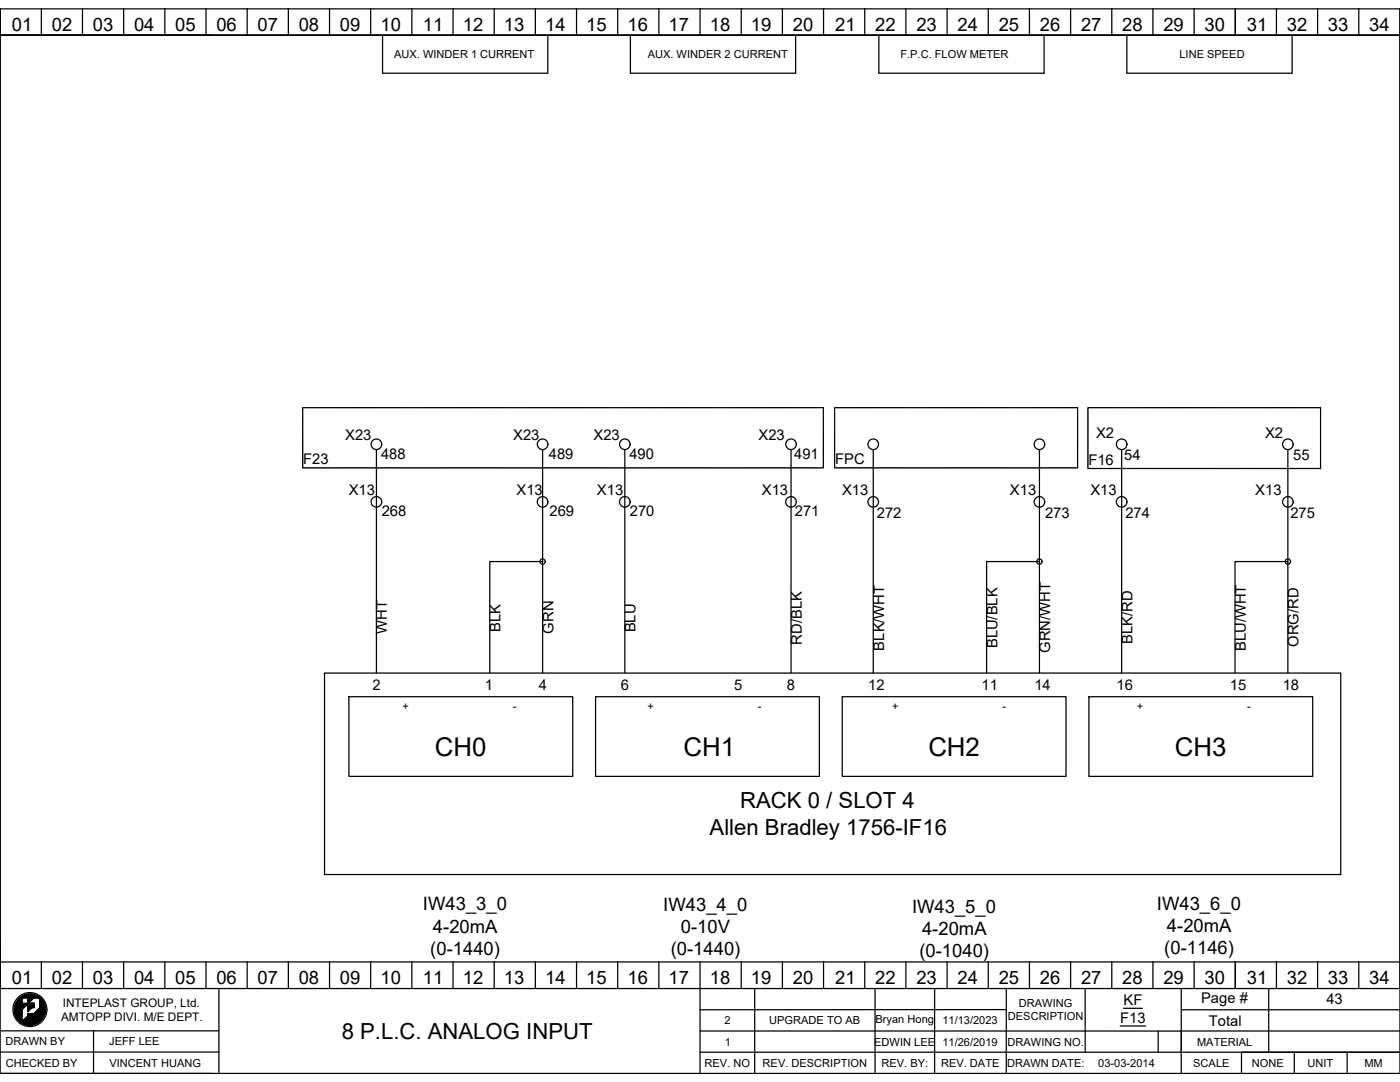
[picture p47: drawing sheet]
<svg xmlns="http://www.w3.org/2000/svg" width="279mm" height="216mm" viewBox="0 0 279 216" stroke-linecap="round" stroke-linejoin="round" font-family="sans-serif">
<defs><g id="words">
<g font-size="5.2">
<text x="86.8" y="150.8">CH0</text>
<text x="136.4" y="150.8">CH1</text>
<text x="185.3" y="150.8">CH2</text>
<text x="234.5" y="150.8">CH3</text>
</g>
<g font-size="4.4">
<text x="147.7" y="161.3">RACK 0 / SLOT 4</text>
<text x="141.6" y="166.6">Allen Bradley 1756-IF16</text>
<text x="68.2" y="207.3">8 P.L.C. ANALOG INPUT</text>
</g>
<g font-size="3.7">
<text x="2.4" y="6.2">01</text>
<text x="10.3" y="6.2">02</text>
<text x="18.5" y="6.2">03</text>
<text x="26.8" y="6.2">04</text>
<text x="35" y="6.2">05</text>
<text x="43.2" y="6.2">06</text>
<text x="51.4" y="6.2">07</text>
<text x="59.6" y="6.2">08</text>
<text x="67.8" y="6.2">09</text>
<text x="75.9" y="6.2">10</text>
<text x="84.4" y="6.2">11</text>
<text x="92.4" y="6.2">12</text>
<text x="100.6" y="6.2">13</text>
<text x="108.8" y="6.2">14</text>
<text x="117" y="6.2">15</text>
<text x="125.2" y="6.2">16</text>
<text x="133.4" y="6.2">17</text>
<text x="141.7" y="6.2">18</text>
<text x="149.9" y="6.2">19</text>
<text x="158.2" y="6.2">20</text>
<text x="166.7" y="6.2">21</text>
<text x="174.7" y="6.2">22</text>
<text x="182.9" y="6.2">23</text>
<text x="191.1" y="6.2">24</text>
<text x="199.3" y="6.2">25</text>
<text x="207.5" y="6.2">26</text>
<text x="215.8" y="6.2">27</text>
<text x="224" y="6.2">28</text>
<text x="232.2" y="6.2">29</text>
<text x="240.4" y="6.2">30</text>
<text x="248.8" y="6.2">31</text>
<text x="256.8" y="6.2">32</text>
<text x="265" y="6.2">33</text>
<text x="273.2" y="6.2">34</text>
<text x="84.4" y="181.7">IW43_3_0</text>
<text x="132.4" y="181.7">IW43_4_0</text>
<text x="182" y="182.1">IW43_5_0</text>
<text x="230.9" y="181.6">IW43_6_0</text>
<text x="232.9" y="186">4-20mA</text>
<text x="85.9" y="190.5">(0-1440)</text>
<text x="86.4" y="186.1">4-20mA</text>
<text x="133.9" y="190.5">(0-1440)</text>
<text x="135.9" y="186.1">0-10V</text>
<text x="183.5" y="191">(0-1040)</text>
<text x="184" y="186.5">4-20mA</text>
<text x="232.4" y="190.4">(0-1146)</text>
<text x="2.4" y="196.4">01</text>
<text x="10.3" y="196.4">02</text>
<text x="18.5" y="196.4">03</text>
<text x="26.8" y="196.4">04</text>
<text x="35" y="196.4">05</text>
<text x="43.2" y="196.4">06</text>
<text x="51.4" y="196.4">07</text>
<text x="59.6" y="196.4">08</text>
<text x="67.8" y="196.4">09</text>
<text x="75.9" y="196.4">10</text>
<text x="84.4" y="196.4">11</text>
<text x="92.4" y="196.4">12</text>
<text x="100.6" y="196.4">13</text>
<text x="108.8" y="196.4">14</text>
<text x="117" y="196.4">15</text>
<text x="125.2" y="196.4">16</text>
<text x="133.4" y="196.4">17</text>
<text x="141.7" y="196.4">18</text>
<text x="149.9" y="196.4">19</text>
<text x="158.2" y="196.4">20</text>
<text x="166.7" y="196.4">21</text>
<text x="174.7" y="196.4">22</text>
<text x="182.9" y="196.4">23</text>
<text x="191.1" y="196.4">24</text>
<text x="199.3" y="196.4">25</text>
<text x="207.5" y="196.4">26</text>
<text x="215.8" y="196.4">27</text>
<text x="224" y="196.4">28</text>
<text x="232.2" y="196.4">29</text>
<text x="240.4" y="196.4">30</text>
<text x="248.8" y="196.4">31</text>
<text x="256.8" y="196.4">32</text>
<text x="265" y="196.4">33</text>
<text x="273.2" y="196.4">34</text>
</g>
<g font-size="2.9">
<text x="68.9" y="87.8">X23</text>
<text x="102.4" y="87.8">X23</text>
<text x="118.5" y="87.8">X23</text>
<text x="151.4" y="87.8">X23</text>
<text x="218.7" y="87.5">X2</text>
<text x="252.5" y="87.5">X2</text>
<text x="60.5" y="92.7">F23</text>
<text x="76.1" y="91.5">488</text>
<text x="109.5" y="91.5">489</text>
<text x="125.6" y="91.5">490</text>
<text x="158.5" y="91.5">491</text>
<text x="166.7" y="92.7">FPC</text>
<text x="217.2" y="92.8">F16</text>
<text x="224.4" y="91.7">54</text>
<text x="258.1" y="91.7">55</text>
<text x="69.6" y="98.8">X13</text>
<text x="103.1" y="98.8">X13</text>
<text x="119.1" y="98.8">X13</text>
<text x="152.1" y="98.8">X13</text>
<text x="168.1" y="98.8">X13</text>
<text x="201.6" y="98.8">X13</text>
<text x="217.6" y="98.8">X13</text>
<text x="250.5" y="98.8">X13</text>
<text x="76.2" y="103">268</text>
<text x="109.7" y="103">269</text>
<text x="125.7" y="103">270</text>
<text x="158.6" y="103">271</text>
<text x="175" y="103.4">272</text>
<text x="208.6" y="103.4">273</text>
<text x="224.6" y="103.4">274</text>
<text x="257.5" y="103.4">275</text>
<text x="77.2" y="126.5" transform="rotate(-90 77.2 126.5)">WHT</text>
<text x="99.9" y="126.1" transform="rotate(-90 99.9 126.1)">BLK</text>
<text x="110.4" y="126.4" transform="rotate(-90 110.4 126.4)">GRN</text>
<text x="126.8" y="126.2" transform="rotate(-90 126.8 126.2)">BLU</text>
<text x="160" y="128.6" transform="rotate(-90 160 128.6)">RD/BLK</text>
<text x="176.4" y="129.8" transform="rotate(-90 176.4 129.8)">BLK/WHT</text>
<text x="199" y="129.3" transform="rotate(-90 199 129.3)">BLU/BLK</text>
<text x="209.6" y="130.3" transform="rotate(-90 209.6 130.3)">GRN/WHT</text>
<text x="226" y="128.5" transform="rotate(-90 226 128.5)">BLK/RD</text>
<text x="248.6" y="129.9" transform="rotate(-90 248.6 129.9)">BLU/WHT</text>
<text x="259.2" y="129.1" transform="rotate(-90 259.2 129.1)">ORG/RD</text>
<text x="74.3" y="137.6">2</text>
<text x="96.7" y="137.6">1</text>
<text x="107.6" y="137.6">4</text>
<text x="123.9" y="137.6">6</text>
<text x="146.5" y="137.6">5</text>
<text x="157.1" y="137.6">8</text>
<text x="173.3" y="137.6">12</text>
<text x="195.9" y="137.6">11</text>
<text x="206.4" y="137.6">14</text>
<text x="222.8" y="137.6">16</text>
<text x="245.5" y="137.6">15</text>
<text x="256" y="137.6">18</text>
<text x="224.2" y="200.6">KF</text>
<text x="239.7" y="200.1">Page #</text>
<text x="264.7" y="200.4">43</text>
<text x="223.6" y="204.1">F13</text>
<text x="241.3" y="204.6">Total</text>
</g>
<g font-size="2.4">
<text x="12.2" y="203.7">AMTOPP DIVI. M/E DEPT.</text>
<text x="12.5" y="200.9">INTEPLAST GROUP, Ltd.</text>
</g>
<g font-size="2.2">
<text x="78.7" y="11.5">AUX. WINDER 1 CURRENT</text>
<text x="129.3" y="11.5">AUX. WINDER 2 CURRENT</text>
<text x="179.7" y="11.5">F.P.C. FLOW METER</text>
<text x="235.4" y="11.5">LINE SPEED</text>
<text x="80.3" y="141.6">+</text>
<text x="102.4" y="141.6">-</text>
<text x="129.2" y="141.6">+</text>
<text x="151.2" y="141.6">-</text>
<text x="178" y="141.6">+</text>
<text x="200.1" y="141.6">-</text>
<text x="226.9" y="141.6">+</text>
<text x="248.9" y="141.6">-</text>
<text x="201.2" y="203.6">DESCRIPTION</text>
<text x="203.3" y="200.9">DRAWING</text>
<text x="1.1" y="208.6">DRAWN BY</text>
<text x="21.8" y="208.6">JEFF LEE</text>
<text x="144.6" y="204.4">2</text>
<text x="144.6" y="208.6">1</text>
<text x="153.5" y="204.4">UPGRADE TO AB</text>
<text x="174.5" y="208.6">EDWIN LEE</text>
<text x="174.7" y="204.2">Bryan Hong</text>
<text x="188.1" y="208.6">11/26/2019</text>
<text x="188.1" y="204.4">11/13/2023</text>
<text x="201.1" y="208.6">DRAWING NO.</text>
<text x="238.9" y="208.6">MATERIAL</text>
<text x="1.1" y="212.8">CHECKED BY</text>
<text x="21.8" y="212.8">VINCENT HUANG</text>
<text x="140.6" y="212.9">REV. NO</text>
<text x="152.2" y="212.9">REV. DESCRIPTION</text>
<text x="175.9" y="212.9">REV. BY:</text>
<text x="187.8" y="212.9">REV. DATE</text>
<text x="201" y="212.9">DRAWN DATE:</text>
<text x="219.2" y="212.9">03-03-2014</text>
<text x="238.1" y="212.9">SCALE</text>
<text x="249.8" y="212.9">NONE</text>
<text x="260.9" y="212.9">UNIT</text>
<text x="272.3" y="212.9">MM</text>
</g>
</g></defs>
<g fill="none" stroke="#000" stroke-width=".25">
<path d="M0 1.8h279.4v212.4h-279.4zM0 7v-5.2v190.1v-4.2M8.2 1.7v5.3M16.5 1.7v5.3M24.7 1.7v5.3M32.9 1.7v5.3M41.1 1.7v5.3M42.4 7h-42.4h279.4M49.3 1.7v5.3M57.5 1.7v5.3M65.8 1.7v5.3M74 1.7v5.3"/>
<path d="M76.3 7.1v7.5h33v-7.5M82.2 1.7v5.3M90.4 1.7v5.3M98.6 1.7v5.3M106.8 1.7v5.3M115.1 1.7v5.3M123.3 1.7v5.3M125.8 7.1v7.5h33v-7.5M131.5 1.7v5.3M139.7 1.7v5.3M147.9 1.7v5.3M156.1 1.7v5.3"/>
<path d="M164.4 1.7v5.3M172.6 1.7v5.3M175.4 7.1v7.5h33v-7.5M180.8 1.7v5.3M189 1.7v5.3M197.2 1.7v5.3M205.4 1.7v5.3M213.7 1.7v5.3M221.9 1.7v5.3M224.9 7.1v7.5h33v-7.5M230.1 1.7v5.3M238.3 1.7v5.3"/>
<path d="M246.5 1.7v5.3M254.7 1.7v5.3M263 1.7v5.3M271.2 1.7v5.3M279.4 1.8v195.5h-279.4v-5.4h279.4M60.4 93.2l.1 .2M60.4 81.5v.2M60.4 81.8v.1M60.4 81.9v.2M60.4 82.1v.2M60.4 82.3v.2M60.4 82.5v.2"/>
<path d="M60.4 82.7v.2M60.4 82.9v.2M60.4 83.1v.2M60.4 83.3v.2M60.4 83.5v.2M60.4 83.7v.2M60.4 83.9v.2M60.4 84.1v.2M60.4 84.3v.1M60.4 84.5v.1M60.4 84.7v.1M60.4 84.9v.1"/>
<path d="M60.4 85.1v.1M60.4 85.3v.1M60.4 85.5v.1M60.4 85.7v.1M60.4 85.9v.1M60.4 86.1v.1M60.4 86.3v.1M60.4 86.5v.1M60.4 86.7v.1M60.4 86.9v.1M60.4 87.1v.1M60.4 87.3v.1"/>
<path d="M60.4 87.5v.1M60.4 87.7v.1M60.4 87.9v.1M60.4 88.1v.1M60.4 88.3v.1M60.4 88.5v.1M60.4 88.7v.1M60.4 88.9v.1M60.4 89.1v.1M60.4 89.3v.1M60.4 89.5v.1M60.4 89.7v.1"/>
<path d="M60.4 89.9v.1M60.4 90v.2M60.4 90.2v.2M60.4 90.4v.2M60.4 90.6v.2M60.4 90.8v.2M60.4 91v.2M60.4 91.2v.2M60.4 91.4v.2M60.4 91.6v.2M60.4 91.8v.2M60.4 92v.2"/>
<path d="M60.4 92.2v.2M60.4 92.4v.2M60.4 92.6v.2M60.4 92.8v.1M60.4 93v.1M60.5 81.3l-.1 .2M60.6 93.4h.1M60.6 81.3h.1M60.8 93.4h.1M60.8 81.3h.1M61 93.4h.1M61 81.3h.1"/>
<path d="M61.2 93.4h.1M61.2 81.3h.1M61.4 93.4h.1M61.4 81.3h.1M61.6 93.4h.1M61.6 81.3h.1M61.8 93.4h.1M61.8 81.3h.1M62 93.4h.1M62 81.3h.1M62.2 93.4h.1M62.2 81.3h.1"/>
<path d="M62.4 93.4h.1M62.4 81.3h.1M62.6 93.4h.1M62.6 81.3h.1M62.8 93.4h.1M62.8 81.3h.1M63 93.4h.1M63 81.3h.1M63.2 93.4h.1M63.2 81.3h.1M63.4 93.4h.1M63.4 81.3h.1"/>
<path d="M63.6 93.4h.1M63.6 81.3h.1M63.8 93.4h.1M63.8 81.3h.1M64 93.4h.1M64 81.3h.1M64.2 93.4h.1M64.2 81.3h.1M64.4 93.4h.1M64.4 81.3h.1M64.6 93.4h.1M64.6 81.3h.1"/>
<path d="M64.8 93.4h.1M64.8 81.3h.1M65 93.4h.1M65 81.3h.1M65.2 93.4h.1M65.2 81.3h.1M65.4 93.4h.1M65.4 81.3h.1M65.6 93.4h.1M65.6 81.3h.1M65.8 93.4h.1M65.8 81.3h.1"/>
<path d="M66 93.4h.1M66 81.3h.1M66.1 93.4h.2M66.1 81.3h.2M66.3 93.4h.2M66.3 81.3h.2M66.5 93.4h.2M66.5 81.3h.2M66.7 93.4h.2M66.7 81.3h.2M66.9 93.4h.2M66.9 81.3h.2"/>
<path d="M67.1 93.4h.2M67.1 81.3h.2M67.3 93.4h.2M67.3 81.3h.2M67.5 93.4h.2M67.5 81.3h.2M67.7 93.4h.2M67.7 81.3h.2M67.9 93.4h.2M67.9 81.3h.2M68.1 93.4h.2M68.1 81.3h.2"/>
<path d="M68.3 93.4h.2M68.3 81.3h.2M68.5 93.4h.1M68.5 81.3h.1M68.7 93.4h.1M68.7 81.3h.1M68.9 93.4h.1M68.9 81.3h.1M69.1 93.4h.1M69.1 81.3h.1M69.3 93.4h.1M69.3 81.3h.1"/>
<path d="M69.5 93.4h.1M69.5 81.3h.1M69.7 93.4h.1M69.7 81.3h.1M69.9 93.4h.1M69.9 81.3h.1M70.1 93.4h.1M70.1 81.3h.1M70.3 93.4h.1M70.3 81.3h.1M70.5 93.4h.1M70.5 81.3h.1"/>
<path d="M70.7 93.4h.1M70.7 81.3h.1M70.9 93.4h.1M70.9 81.3h.1M71.1 93.4h.1M71.1 81.3h.1M71.3 93.4h.1M71.3 81.3h.1M71.5 93.4h.1M71.5 81.3h.1M71.7 93.4h.1M71.7 81.3h.1"/>
<path d="M71.9 93.4h.1M71.9 81.3h.1M72.1 93.4h.1M72.1 81.3h.1M72.3 93.4h.1M72.3 81.3h.1M72.5 93.4h.1M72.5 81.3h.1M72.7 93.4h.1M72.7 81.3h.1M72.9 93.4h.1M72.9 81.3h.1"/>
<path d="M73.1 93.4h.1M73.1 81.3h.1M73.3 93.4h.1M73.3 81.3h.1M73.5 93.4h.1M73.5 81.3h.1M73.7 93.4h.1M73.7 81.3h.1M73.9 93.4h.1M73.9 81.3h.1M74.1 93.4h.1M74.1 81.3h.1"/>
<path d="M74.3 93.4h.1M74.3 81.3h.1M74.4 93.4h.2M74.4 81.3h.2M74.6 93.4h.2M74.6 81.3h.2M74.8 93.4h.2M74.8 81.3h.2M75 93.4h.2M75 81.3h.2M75.1 89.8v44.5M75.2 93.4h.2"/>
<path d="M75.2 81.3h.2M75.4 93.4h.2M75.4 81.3h.2M75.6 93.4h.2M75.6 81.3h.2M75.8 93.4h.2M75.8 81.3h.2M76 93.4h.2M76 81.3h.2M76.2 93.4h.2M76.2 81.3h.2M76.4 93.4h.2"/>
<path d="M76.4 81.3h.2M76.6 93.4h.2M76.6 81.3h.2M76.8 93.4h.2M76.8 81.3h.2M77 93.4h.2M77 81.3h.2M77.2 93.4h.1M77.2 81.3h.1M77.4 93.4h.1M77.4 81.3h.1M77.6 93.4h.1"/>
<path d="M77.6 81.3h.1M77.8 93.4h.1M77.8 81.3h.1M78 93.4h.1M78 81.3h.1M78.2 93.4h.1M78.2 81.3h.1M78.4 93.4h.1M78.4 81.3h.1M78.6 93.4h.1M78.6 81.3h.1M78.8 93.4h.1"/>
<path d="M78.8 81.3h.1M79 93.4h.1M79 81.3h.1M79.2 93.4h.1M79.2 81.3h.1M79.4 93.4h.1M79.4 81.3h.1M79.6 93.4h.1M79.6 81.3h.1M79.8 93.4h.1M79.8 81.3h.1M80 93.4h.1"/>
<path d="M80 81.3h.1M80.2 93.4h.1M80.2 81.3h.1M80.4 93.4h.1M80.4 81.3h.1M80.6 93.4h.1M80.6 81.3h.1M80.8 93.4h.1M80.8 81.3h.1M81 93.4h.1M81 81.3h.1M81.2 93.4h.1"/>
<path d="M81.2 81.3h.1M81.4 93.4h.1M81.4 81.3h.1M81.6 93.4h.1M81.6 81.3h.1M81.8 93.4h.1M81.8 81.3h.1M82 93.4h.1M82 81.3h.1M82.2 93.4h.1M82.2 81.3h.1M82.4 93.4h.1"/>
<path d="M82.4 81.3h.1M82.6 93.4h.1M82.6 81.3h.1M82.8 93.4h.1M82.8 81.3h.1M82.9 93.4h.2M82.9 81.3h.2M83.1 93.4h.2M83.1 81.3h.2M83.3 93.4h.2M83.3 81.3h.2M83.5 93.4h.2"/>
<path d="M83.5 81.3h.2M83.7 93.4h.2M83.7 81.3h.2M83.9 93.4h.2M83.9 81.3h.2M84.1 93.4h.2M84.1 81.3h.2M84.3 93.4h.2M84.3 81.3h.2M84.5 93.4h.2M84.5 81.3h.2M84.7 93.4h.2"/>
<path d="M84.7 81.3h.2M84.9 93.4h.2M84.9 81.3h.2M85.1 93.4h.2M85.1 81.3h.2M85.3 93.4h.1M85.3 81.3h.1M85.5 93.4h.2M85.5 81.3h.2M85.7 93.4h.1M85.7 81.3h.1M85.9 93.4h.1"/>
<path d="M85.9 81.3h.1M86.1 93.4h.1M86.1 81.3h.1M86.3 93.4h.1M86.3 81.3h.1M86.5 93.4h.1M86.5 81.3h.1M86.7 93.4h.1M86.7 81.3h.1M86.9 93.4h.1M86.9 81.3h.1M87.1 93.4h.1"/>
<path d="M87.1 81.3h.1M87.3 93.4h.1M87.3 81.3h.1M87.5 93.4h.1M87.5 81.3h.1M87.7 93.4h.1M87.7 81.3h.1M87.9 93.4h.1M87.9 81.3h.1M88.1 93.4h.1M88.1 81.3h.1M88.3 93.4h.1"/>
<path d="M88.3 81.3h.1M88.5 93.4h.1M88.5 81.3h.1M88.7 93.4h.1M88.7 81.3h.1M88.9 93.4h.1M88.9 81.3h.1M89.1 93.4h.1M89.1 81.3h.1M89.3 93.4h.1M89.3 81.3h.1M89.5 93.4h.1"/>
<path d="M89.5 81.3h.1M89.7 93.4h.1M89.7 81.3h.1M89.9 93.4h.1M89.9 81.3h.1M90.1 93.4h.1M90.1 81.3h.1M90.3 93.4h.1M90.3 81.3h.1M90.5 93.4h.1M90.5 81.3h.1M90.7 93.4h.1"/>
<path d="M90.7 81.3h.1M90.9 93.4h.1M90.9 81.3h.1M91.1 93.4h.1M91.1 81.3h.1M91.2 93.4h.2M91.2 81.3h.2M91.5 93.4h.1M91.5 81.3h.1M91.6 93.4h.2M91.6 81.3h.2M91.8 93.4h.2"/>
<path d="M91.8 81.3h.2M92 93.4h.2M92 81.3h.2M92.2 93.4h.2M92.2 81.3h.2M92.4 93.4h.2M92.4 81.3h.2M92.6 93.4h.2M92.6 81.3h.2M92.8 93.4h.2M92.8 81.3h.2M93 93.4h.2"/>
<path d="M93 81.3h.2M93.2 93.4h.2M93.2 81.3h.2M93.4 93.4h.2M93.4 81.3h.2M93.6 93.4h.2M93.6 81.3h.2M93.8 93.4h.2M93.8 81.3h.2M94 93.4h.1M94 81.3h.1M94.2 93.4h.1"/>
<path d="M94.2 81.3h.1M94.4 93.4h.1M94.4 81.3h.1M94.6 93.4h.1M94.6 81.3h.1M94.8 93.4h.1M94.8 81.3h.1M95 93.4h.1M95 81.3h.1M95.2 93.4h.1M95.2 81.3h.1M95.4 93.4h.1"/>
<path d="M95.4 81.3h.1M95.6 93.4h.1M95.6 81.3h.1M95.8 93.4h.1M95.8 81.3h.1M96 93.4h.1M96 81.3h.1M96.2 93.4h.1M96.2 81.3h.1M96.4 93.4h.1M96.4 81.3h.1M96.6 93.4h.1"/>
<path d="M96.6 81.3h.1M96.8 93.4h.1M96.8 81.3h.1M97 93.4h.1M97 81.3h.1M97.2 93.4h.1M97.2 81.3h.1M97.4 93.4h.1M97.4 81.3h.1M97.6 93.4h.1M97.6 81.3h.1M97.8 93.4h.1"/>
<path d="M97.8 81.3h.1M98 93.4h.1M98 81.3h.1M98.2 93.4h.1M98.2 81.3h.1M98.4 93.4h.1M98.4 81.3h.1M98.6 93.4h.1M98.6 81.3h.1M98.8 93.4h.1M98.8 81.3h.1M99 93.4h.1"/>
<path d="M99 81.3h.1M99.2 93.4h.1M99.2 81.3h.1M99.4 93.4h.1M99.4 81.3h.1M99.6 93.4h.1M99.6 81.3h.1M99.7 93.4h.2M99.7 81.3h.2M99.9 93.4h.2M99.9 81.3h.2M100.1 93.4h.2"/>
<path d="M100.1 81.3h.2M100.3 93.4h.2M100.3 81.3h.2M100.5 93.4h.2M100.5 81.3h.2M100.7 93.4h.2M100.7 81.3h.2M100.9 93.4h.2M100.9 81.3h.2M101.1 93.4h.2M101.1 81.3h.2M101.3 93.4h.2"/>
<path d="M101.3 81.3h.2M101.5 93.4h.2M101.5 81.3h.2M101.7 93.4h.2M101.7 81.3h.2M101.9 93.4h.2M101.9 81.3h.2M102.1 93.4h.2M102.1 81.3h.2M102.3 93.4h.2M102.3 81.3h.2M102.5 93.4h.1"/>
<path d="M102.5 81.3h.1M102.7 93.4h.1M102.7 81.3h.1M102.9 93.4h.1M102.9 81.3h.1M103.1 93.4h.1M103.1 81.3h.1M103.3 93.4h.1M103.3 81.3h.1M103.5 93.4h.1M103.5 81.3h.1M103.7 93.4h.1"/>
<path d="M103.7 81.3h.1M103.9 93.4h.1M103.9 81.3h.1M104.1 93.4h.1M104.1 81.3h.1M104.3 93.4h.1M104.3 81.3h.1M104.5 93.4h.1M104.5 81.3h.1M104.7 93.4h.1M104.7 81.3h.1M104.9 93.4h.1"/>
<path d="M104.9 81.3h.1M105.1 93.4h.1M105.1 81.3h.1M105.3 93.4h.1M105.3 81.3h.1M105.5 93.4h.1M105.5 81.3h.1M105.7 93.4h.1M105.7 81.3h.1M105.9 93.4h.1M105.9 81.3h.1M106.1 93.4h.1"/>
<path d="M106.1 81.3h.1M106.3 93.4h.1M106.3 81.3h.1M106.5 93.4h.1M106.5 81.3h.1M106.7 93.4h.1M106.7 81.3h.1M106.9 93.4h.1M106.9 81.3h.1M107.1 93.4h.1M107.1 81.3h.1M107.3 93.4h.1"/>
<path d="M107.3 81.3h.1M107.5 93.4h.1M107.5 81.3h.1M107.7 93.4h.1M107.7 81.3h.1M107.9 93.4h.1M107.9 81.3h.1M108.1 93.4h.1M108.1 81.3h.1M108.3 93.4h.1M108.3 81.3h.1M108.3 89.8v44.5"/>
<path d="M108.4 93.4h.2M108.4 81.3h.2M108.6 93.4h.2M108.6 81.3h.2M108.8 93.4h.2M108.8 81.3h.2M109 93.4h.2M109 81.3h.2M109.2 93.4h.2M109.2 81.3h.2M109.4 93.4h.2M109.4 81.3h.2"/>
<path d="M109.6 93.4h.2M109.6 81.3h.2M109.8 93.4h.2M109.8 81.3h.2M110 93.4h.2M110 81.3h.2M110.2 93.4h.2M110.2 81.3h.2M110.4 93.4h.2M110.4 81.3h.2M110.6 93.4h.2M110.6 81.3h.2"/>
<path d="M110.8 93.4h.2M110.8 81.3h.2M111 93.4h.1M111 81.3h.1M111.2 93.4h.1M111.2 81.3h.1M111.4 93.4h.1M111.4 81.3h.1M111.6 93.4h.1M111.6 81.3h.1M111.8 93.4h.1M111.8 81.3h.1"/>
<path d="M112 93.4h.1M112 81.3h.1M112.2 93.4h.1M112.2 81.3h.1M112.4 93.4h.1M112.4 81.3h.1M112.6 93.4h.1M112.6 81.3h.1M112.8 93.4h.1M112.8 81.3h.1M113 93.4h.1M113 81.3h.1"/>
<path d="M113.2 93.4h.1M113.2 81.3h.1M113.4 93.4h.1M113.4 81.3h.1M113.6 93.4h.1M113.6 81.3h.1M113.8 93.4h.1M113.8 81.3h.1M114 93.4h.1M114 81.3h.1M114.2 93.4h.1M114.2 81.3h.1"/>
<path d="M114.4 93.4h.1M114.4 81.3h.1M114.6 93.4h.1M114.6 81.3h.1M114.8 93.4h.1M114.8 81.3h.1M115 93.4h.1M115 81.3h.1M115.2 93.4h.1M115.2 81.3h.1M115.4 93.4h.1M115.4 81.3h.1"/>
<path d="M115.6 93.4h.1M115.6 81.3h.1M115.8 93.4h.1M115.8 81.3h.1M116 93.4h.1M116 81.3h.1M116.2 93.4h.1M116.2 81.3h.1M116.4 93.4h.1M116.4 81.3h.1M116.5 93.4h.2M116.5 81.3h.2"/>
<path d="M116.8 93.4h.1M116.8 81.3h.1M116.9 93.4h.2M116.9 81.3h.2M117.1 93.4h.2M117.1 81.3h.2M117.3 93.4h.2M117.3 81.3h.2M117.5 93.4h.2M117.5 81.3h.2M117.7 93.4h.2M117.7 81.3h.2"/>
<path d="M117.9 93.4h.2M117.9 81.3h.2M118.1 93.4h.2M118.1 81.3h.2M118.3 93.4h.2M118.3 81.3h.2M118.5 93.4h.2M118.5 81.3h.2M118.7 93.4h.2M118.7 81.3h.2M118.9 93.4h.2M118.9 81.3h.2"/>
<path d="M119.1 93.4h.2M119.1 81.3h.2M119.3 93.4h.1M119.3 81.3h.1M119.5 93.4h.1M119.5 81.3h.1M119.7 93.4h.1M119.7 81.3h.1M119.9 93.4h.1M119.9 81.3h.1M120.1 93.4h.1M120.1 81.3h.1"/>
<path d="M120.3 93.4h.1M120.3 81.3h.1M120.5 93.4h.1M120.5 81.3h.1M120.7 93.4h.1M120.7 81.3h.1M120.9 93.4h.1M120.9 81.3h.1M121.1 93.4h.1M121.1 81.3h.1M121.3 93.4h.1M121.3 81.3h.1"/>
<path d="M121.5 93.4h.1M121.5 81.3h.1M121.7 93.4h.1M121.7 81.3h.1M121.9 93.4h.1M121.9 81.3h.1M122.1 93.4h.1M122.1 81.3h.1M122.3 93.4h.1M122.3 81.3h.1M122.5 93.4h.1M122.5 81.3h.1"/>
<path d="M122.7 93.4h.1M122.7 81.3h.1M122.9 93.4h.1M122.9 81.3h.1M123.1 93.4h.1M123.1 81.3h.1M123.3 93.4h.1M123.3 81.3h.1M123.5 93.4h.1M123.5 81.3h.1M123.7 93.4h.1M123.7 81.3h.1"/>
<path d="M123.9 93.4h.1M123.9 81.3h.1M124.1 93.4h.1M124.1 81.3h.1M124.3 93.4h.1M124.3 81.3h.1M124.5 93.4h.1M124.5 81.3h.1M124.7 93.4h.1M124.7 81.3h.1M124.7 89.8v44.5M124.9 93.4h.1"/>
<path d="M124.9 81.3h.1M125.1 93.4h.1M125.1 81.3h.1M125.2 93.4h.2M125.2 81.3h.2M125.4 93.4h.2M125.4 81.3h.2M125.6 93.4h.2M125.6 81.3h.2M125.8 93.4h.2M125.8 81.3h.2M126 93.4h.2"/>
<path d="M126 81.3h.2M126.2 93.4h.2M126.2 81.3h.2M126.4 93.4h.2M126.4 81.3h.2M126.6 93.4h.2M126.6 81.3h.2M126.8 93.4h.2M126.8 81.3h.2M127 93.4h.2M127 81.3h.2M127.2 93.4h.2"/>
<path d="M127.2 81.3h.2M127.4 93.4h.2M127.4 81.3h.2M127.6 93.4h.2M127.6 81.3h.2M127.8 93.4h.1M127.8 81.3h.1M128 93.4h.1M128 81.3h.1M128.2 93.4h.1M128.2 81.3h.1M128.4 93.4h.1"/>
<path d="M128.4 81.3h.1M128.6 93.4h.1M128.6 81.3h.1M128.8 93.4h.1M128.8 81.3h.1M129 93.4h.1M129 81.3h.1M129.2 93.4h.1M129.2 81.3h.1M129.4 93.4h.1M129.4 81.3h.1M129.6 93.4h.1"/>
<path d="M129.6 81.3h.1M129.8 93.4h.1M129.8 81.3h.1M130 93.4h.1M130 81.3h.1M130.2 93.4h.1M130.2 81.3h.1M130.4 93.4h.1M130.4 81.3h.1M130.6 93.4h.1M130.6 81.3h.1M130.8 93.4h.1"/>
<path d="M130.8 81.3h.1M131 93.4h.1M131 81.3h.1M131.2 93.4h.1M131.2 81.3h.1M131.4 93.4h.1M131.4 81.3h.1M131.6 93.4h.1M131.6 81.3h.1M131.8 93.4h.1M131.8 81.3h.1M132 93.4h.1"/>
<path d="M132 81.3h.1M132.2 93.4h.1M132.2 81.3h.1M132.4 93.4h.1M132.4 81.3h.1M132.6 93.4h.1M132.6 81.3h.1M132.8 93.4h.1M132.8 81.3h.1M133 93.4h.1M133 81.3h.1M133.2 93.4h.1"/>
<path d="M133.2 81.3h.1M133.4 93.4h.1M133.4 81.3h.1M133.6 93.4h.1M133.6 81.3h.1M133.7 93.4h.2M133.7 81.3h.2M133.9 93.4h.2M133.9 81.3h.2M134.1 93.4h.2M134.1 81.3h.2M134.3 93.4h.2"/>
<path d="M134.3 81.3h.2M134.5 93.4h.2M134.5 81.3h.2M134.7 93.4h.2M134.7 81.3h.2M134.9 93.4h.2M134.9 81.3h.2M135.1 93.4h.2M135.1 81.3h.2M135.3 93.4h.2M135.3 81.3h.2M135.5 93.4h.2"/>
<path d="M135.5 81.3h.2M135.7 93.4h.2M135.7 81.3h.2M135.9 93.4h.2M135.9 81.3h.2M136.1 93.4h.1M136.1 81.3h.1M136.3 93.4h.2M136.3 81.3h.2M136.5 93.4h.1M136.5 81.3h.1M136.7 93.4h.1"/>
<path d="M136.7 81.3h.1M136.9 93.4h.1M136.9 81.3h.1M137.1 93.4h.1M137.1 81.3h.1M137.3 93.4h.1M137.3 81.3h.1M137.5 93.4h.1M137.5 81.3h.1M137.7 93.4h.1M137.7 81.3h.1M137.9 93.4h.1"/>
<path d="M137.9 81.3h.1M138.1 93.4h.1M138.1 81.3h.1M138.3 93.4h.1M138.3 81.3h.1M138.5 93.4h.1M138.5 81.3h.1M138.7 93.4h.1M138.7 81.3h.1M138.9 93.4h.1M138.9 81.3h.1M139.1 93.4h.1"/>
<path d="M139.1 81.3h.1M139.3 93.4h.1M139.3 81.3h.1M139.5 93.4h.1M139.5 81.3h.1M139.7 93.4h.1M139.7 81.3h.1M139.9 93.4h.1M139.9 81.3h.1M140.1 93.4h.1M140.1 81.3h.1M140.3 93.4h.1"/>
<path d="M140.3 81.3h.1M140.5 93.4h.1M140.5 81.3h.1M140.7 93.4h.1M140.7 81.3h.1M140.9 93.4h.1M140.9 81.3h.1M141.1 93.4h.1M141.1 81.3h.1M141.3 93.4h.1M141.3 81.3h.1M141.5 93.4h.1"/>
<path d="M141.5 81.3h.1M141.7 93.4h.1M141.7 81.3h.1M141.9 93.4h.1M141.9 81.3h.1M142 93.4h.2M142 81.3h.2M142.2 93.4h.2M142.2 81.3h.2M142.4 93.4h.2M142.4 81.3h.2M142.6 93.4h.2"/>
<path d="M142.6 81.3h.2M142.8 93.4h.2M142.8 81.3h.2M143 93.4h.2M143 81.3h.2M143.2 93.4h.2M143.2 81.3h.2M143.4 93.4h.2M143.4 81.3h.2M143.6 93.4h.2M143.6 81.3h.2M143.8 93.4h.2"/>
<path d="M143.8 81.3h.2M144 93.4h.2M144 81.3h.2M144.2 93.4h.2M144.2 81.3h.2M144.4 93.4h.2M144.4 81.3h.2M144.6 93.4h.1M144.6 81.3h.1M144.8 93.4h.1M144.8 81.3h.1M145 93.4h.1"/>
<path d="M145 81.3h.1M145.2 93.4h.1M145.2 81.3h.1M145.4 93.4h.1M145.4 81.3h.1M145.6 93.4h.1M145.6 81.3h.1M145.8 93.4h.1M145.8 81.3h.1M146 93.4h.1M146 81.3h.1M146.2 93.4h.1"/>
<path d="M146.2 81.3h.1M146.4 93.4h.1M146.4 81.3h.1M146.6 93.4h.1M146.6 81.3h.1M146.8 93.4h.1M146.8 81.3h.1M147 93.4h.1M147 81.3h.1M147.2 93.4h.1M147.2 81.3h.1M147.4 93.4h.1"/>
<path d="M147.4 81.3h.1M147.6 93.4h.1M147.6 81.3h.1M147.8 93.4h.1M147.8 81.3h.1M148 93.4h.1M148 81.3h.1M148.2 93.4h.1M148.2 81.3h.1M148.4 93.4h.1M148.4 81.3h.1M148.6 93.4h.1"/>
<path d="M148.6 81.3h.1M148.8 93.4h.1M148.8 81.3h.1M149 93.4h.1M149 81.3h.1M149.2 93.4h.1M149.2 81.3h.1M149.4 93.4h.1M149.4 81.3h.1M149.6 93.4h.1M149.6 81.3h.1M149.8 93.4h.1"/>
<path d="M149.8 81.3h.1M150 93.4h.1M150 81.3h.1M150.2 93.4h.1M150.2 81.3h.1M150.4 93.4h.1M150.4 81.3h.1M150.5 93.4h.2M150.5 81.3h.2M150.7 93.4h.2M150.7 81.3h.2M150.9 93.4h.2"/>
<path d="M150.9 81.3h.2M151.1 93.4h.2M151.1 81.3h.2M151.3 93.4h.2M151.3 81.3h.2M151.5 93.4h.2M151.5 81.3h.2M151.7 93.4h.2M151.7 81.3h.2M151.9 93.4h.2M151.9 81.3h.2M152.1 93.4h.2"/>
<path d="M152.1 81.3h.2M152.3 93.4h.2M152.3 81.3h.2M152.5 93.4h.2M152.5 81.3h.2M152.7 93.4h.2M152.7 81.3h.2M152.9 93.4h.2M152.9 81.3h.2M153.1 93.4h.2M153.1 81.3h.2M153.3 93.4h.1"/>
<path d="M153.3 81.3h.1M153.5 93.4h.1M153.5 81.3h.1M153.7 93.4h.1M153.7 81.3h.1M153.9 93.4h.1M153.9 81.3h.1M154.1 93.4h.1M154.1 81.3h.1M154.3 93.4h.1M154.3 81.3h.1M154.5 93.4h.1"/>
<path d="M154.5 81.3h.1M154.7 93.4h.1M154.7 81.3h.1M154.9 93.4h.1M154.9 81.3h.1M155.1 93.4h.1M155.1 81.3h.1M155.3 93.4h.1M155.3 81.3h.1M155.5 93.4h.1M155.5 81.3h.1M155.7 93.4h.1"/>
<path d="M155.7 81.3h.1M155.9 93.4h.1M155.9 81.3h.1M156.1 93.4h.1M156.1 81.3h.1M156.3 93.4h.1M156.3 81.3h.1M156.5 93.4h.1M156.5 81.3h.1M156.7 93.4h.1M156.7 81.3h.1M156.9 93.4h.1"/>
<path d="M156.9 81.3h.1M157.1 93.4h.1M157.1 81.3h.1M157.3 93.4h.1M157.3 81.3h.1M157.5 93.4h.1M157.5 81.3h.1M157.7 93.4h.1M157.7 81.3h.1M157.9 93.4h.1M157.9 81.3h.1M157.9 89.8v44.5"/>
<path d="M158.1 93.4h.1M158.1 81.3h.1M158.3 93.4h.1M158.3 81.3h.1M158.5 93.4h.1M158.5 81.3h.1M158.7 93.4h.1M158.7 81.3h.1M158.9 93.4h.1M158.9 81.3h.1M159 93.4h.2M159 81.3h.2"/>
<path d="M159.2 93.4h.2M159.2 81.3h.2M159.4 93.4h.2M159.4 81.3h.2M159.6 93.4h.2M159.6 81.3h.2M159.8 93.4h.2M159.8 81.3h.2M160 93.4h.2M160 81.3h.2M160.2 93.4h.2M160.2 81.3h.2"/>
<path d="M160.4 93.4h.2M160.4 81.3h.2M160.6 93.4h.2M160.6 81.3h.2M160.8 93.4h.2M160.8 81.3h.2M161 93.4h.2M161 81.3h.2M161.2 93.4h.2M161.2 81.3h.2M161.4 93.4h.1M161.4 81.3h.1"/>
<path d="M161.6 93.4h.2M161.6 81.3h.2M161.8 93.4h.1M161.8 81.3h.1M162 93.4h.1M162 81.3h.1M162.2 93.4h.1M162.2 81.3h.1M162.4 93.4h.1M162.4 81.3h.1M162.6 93.4h.1M162.6 81.3h.1"/>
<path d="M162.8 93.4h.1M162.8 81.3h.1M163 93.4h.1M163 81.3h.1M163.2 93.4h.1M163.2 81.3h.1M163.4 93.4h.1M163.4 81.3h.1M163.6 93.4h.1M163.6 81.3h.1M163.8 93.4h.1M163.8 81.3h.1"/>
<path d="M164 93.4h.1M164 81.3h.1M164.2 81.3l.1 .2M164.3 93.2l-.1 .2M164.3 81.5v.2M164.3 81.8v.1M164.3 81.9v.2M164.3 82.1v.2M164.3 82.3v.2M164.3 82.5v.2M164.3 82.7v.2M164.3 82.9v.2"/>
<path d="M164.3 83.1v.2M164.3 83.3v.2M164.3 83.5v.2M164.3 83.7v.2M164.3 83.9v.2M164.3 84.1v.2M164.3 84.3v.1M164.3 84.5v.1M164.3 84.7v.1M164.3 84.9v.1M164.3 85.1v.1M164.3 85.3v.1"/>
<path d="M164.3 85.5v.1M164.3 85.7v.1M164.3 85.9v.1M164.3 86.1v.1M164.3 86.3v.1M164.3 86.5v.1M164.3 86.7v.1M164.3 86.9v.1M164.3 87.1v.1M164.3 87.3v.1M164.3 87.5v.1M164.3 87.7v.1"/>
<path d="M164.3 87.9v.1M164.3 88.1v.1M164.3 88.3v.1M164.3 88.5v.1M164.3 88.7v.1M164.3 88.9v.1M164.3 89.1v.1M164.3 89.3v.1M164.3 89.5v.1M164.3 89.7v.1M164.3 89.9v.1M164.3 90v.2"/>
<path d="M164.3 90.2v.2M164.3 90.4v.2M164.3 90.6v.2M164.3 90.8v.2M164.3 91v.2M164.3 91.2v.2M164.3 91.4v.2M164.3 91.6v.2M164.3 91.8v.2M164.3 92v.2M164.3 92.2v.2M164.3 92.4v.2"/>
<path d="M164.3 92.6v.2M164.3 92.8v.1M164.3 93v.1M166.6 93.2l.1 .2M166.6 81.5v.2M166.6 81.8v.1M166.6 81.9v.2M166.6 82.1v.2M166.6 82.3v.2M166.6 82.5v.2M166.6 82.7v.2M166.6 82.9v.2"/>
<path d="M166.6 83.1v.2M166.6 83.3v.2M166.6 83.5v.2M166.6 83.7v.2M166.6 83.9v.2M166.6 84.1v.2M166.6 84.3v.1M166.6 84.5v.1M166.6 84.7v.1M166.6 84.9v.1M166.6 85.1v.1M166.6 85.3v.1"/>
<path d="M166.6 85.5v.1M166.6 85.7v.1M166.6 85.9v.1M166.6 86.1v.1M166.6 86.3v.1M166.6 86.5v.1M166.6 86.7v.1M166.6 86.9v.1M166.6 87.1v.1M166.6 87.3v.1M166.6 87.5v.1M166.6 87.7v.1"/>
<path d="M166.6 87.9v.1M166.6 88.1v.1M166.6 88.3v.1M166.6 88.5v.1M166.6 88.7v.1M166.6 88.9v.1M166.6 89.1v.1M166.6 89.3v.1M166.6 89.5v.1M166.6 89.7v.1M166.6 89.9v.1M166.6 90v.2"/>
<path d="M166.6 90.2v.2M166.6 90.4v.2M166.6 90.6v.2M166.6 90.8v.2M166.6 91v.2M166.6 91.2v.2M166.6 91.4v.2M166.6 91.6v.2M166.6 91.8v.2M166.6 92v.2M166.6 92.2v.2M166.6 92.4v.2"/>
<path d="M166.6 92.6v.2M166.6 92.8v.1M166.6 93v.1M166.7 81.3l-.1 .2M166.7 93.4h.2M166.7 81.3h.2M166.9 93.4h.2M166.9 81.3h.2M167.1 93.4h.2M167.1 81.3h.2M167.3 93.4h.2M167.3 81.3h.2"/>
<path d="M167.5 93.4h.2M167.5 81.3h.2M167.7 93.4h.2M167.7 81.3h.2M167.9 93.4h.1M167.9 81.3h.1M168.1 93.4h.1M168.1 81.3h.1M168.3 93.4h.1M168.3 81.3h.1M168.5 93.4h.1M168.5 81.3h.1"/>
<path d="M168.7 93.4h.1M168.7 81.3h.1M168.9 93.4h.1M168.9 81.3h.1M169.1 93.4h.1M169.1 81.3h.1M169.3 93.4h.1M169.3 81.3h.1M169.5 93.4h.1M169.5 81.3h.1M169.7 93.4h.1M169.7 81.3h.1"/>
<path d="M169.9 93.4h.1M169.9 81.3h.1M170.1 93.4h.1M170.1 81.3h.1M170.3 93.4h.1M170.3 81.3h.1M170.5 93.4h.1M170.5 81.3h.1M170.7 93.4h.1M170.7 81.3h.1M170.9 93.4h.1M170.9 81.3h.1"/>
<path d="M171.1 93.4h.1M171.1 81.3h.1M171.3 93.4h.1M171.3 81.3h.1M171.5 93.4h.1M171.5 81.3h.1M171.7 93.4h.1M171.7 81.3h.1M171.9 93.4h.1M171.9 81.3h.1M172.1 93.4h.1M172.1 81.3h.1"/>
<path d="M172.3 93.4h.1M172.3 81.3h.1M172.5 93.4h.1M172.5 81.3h.1M172.7 93.4h.1M172.7 81.3h.1M172.9 93.4h.1M172.9 81.3h.1M173.1 93.4h.1M173.1 81.3h.1M173.3 93.4h.1M173.3 81.3h.1"/>
<path d="M173.5 93.4h.1M173.5 81.3h.1M173.6 93.4h.2M173.6 81.3h.2M173.8 93.4h.2M173.8 81.3h.2M174 93.4h.2M174 81.3h.2M174.2 93.4h.2M174.2 81.3h.2M174.3 89.8v44.5M174.4 93.4h.2"/>
<path d="M174.4 81.3h.2M174.6 93.4h.2M174.6 81.3h.2M174.8 93.4h.2M174.8 81.3h.2M175 93.4h.2M175 81.3h.2M175.2 93.4h.2M175.2 81.3h.2M175.4 93.4h.2M175.4 81.3h.2M175.6 93.4h.2"/>
<path d="M175.6 81.3h.2M175.8 93.4h.2M175.8 81.3h.2M176 93.4h.2M176 81.3h.2M176.2 93.4h.2M176.2 81.3h.2M176.4 93.4h.1M176.4 81.3h.1M176.6 93.4h.1M176.6 81.3h.1M176.8 93.4h.1"/>
<path d="M176.8 81.3h.1M177 93.4h.1M177 81.3h.1M177.2 93.4h.1M177.2 81.3h.1M177.4 93.4h.1M177.4 81.3h.1M177.6 93.4h.1M177.6 81.3h.1M177.8 93.4h.1M177.8 81.3h.1M178 93.4h.1"/>
<path d="M178 81.3h.1M178.2 93.4h.1M178.2 81.3h.1M178.4 93.4h.1M178.4 81.3h.1M178.6 93.4h.1M178.6 81.3h.1M178.8 93.4h.1M178.8 81.3h.1M179 93.4h.1M179 81.3h.1M179.2 93.4h.1"/>
<path d="M179.2 81.3h.1M179.4 93.4h.1M179.4 81.3h.1M179.6 93.4h.1M179.6 81.3h.1M179.8 93.4h.1M179.8 81.3h.1M180 93.4h.1M180 81.3h.1M180.2 93.4h.1M180.2 81.3h.1M180.4 93.4h.1"/>
<path d="M180.4 81.3h.1M180.6 93.4h.1M180.6 81.3h.1M180.8 93.4h.1M180.8 81.3h.1M181 93.4h.1M181 81.3h.1M181.2 93.4h.1M181.2 81.3h.1M181.4 93.4h.1M181.4 81.3h.1M181.6 93.4h.1"/>
<path d="M181.6 81.3h.1M181.8 93.4h.1M181.8 81.3h.1M181.9 93.4h.2M181.9 81.3h.2M182.1 93.4h.2M182.1 81.3h.2M182.3 93.4h.2M182.3 81.3h.2M182.5 93.4h.2M182.5 81.3h.2M182.7 93.4h.2"/>
<path d="M182.7 81.3h.2M182.9 93.4h.2M182.9 81.3h.2M183.1 93.4h.2M183.1 81.3h.2M183.3 93.4h.2M183.3 81.3h.2M183.5 93.4h.2M183.5 81.3h.2M183.7 93.4h.2M183.7 81.3h.2M183.9 93.4h.2"/>
<path d="M183.9 81.3h.2M184.1 93.4h.2M184.1 81.3h.2M184.3 93.4h.2M184.3 81.3h.2M184.5 93.4h.2M184.5 81.3h.2M184.7 93.4h.1M184.7 81.3h.1M184.9 93.4h.1M184.9 81.3h.1M185.1 93.4h.1"/>
<path d="M185.1 81.3h.1M185.3 93.4h.1M185.3 81.3h.1M185.5 93.4h.1M185.5 81.3h.1M185.7 93.4h.1M185.7 81.3h.1M185.9 93.4h.1M185.9 81.3h.1M186.1 93.4h.1M186.1 81.3h.1M186.3 93.4h.1"/>
<path d="M186.3 81.3h.1M186.5 93.4h.1M186.5 81.3h.1M186.7 93.4h.1M186.7 81.3h.1M186.9 93.4h.1M186.9 81.3h.1M187.1 93.4h.1M187.1 81.3h.1M187.3 93.4h.1M187.3 81.3h.1M187.5 93.4h.1"/>
<path d="M187.5 81.3h.1M187.7 93.4h.1M187.7 81.3h.1M187.9 93.4h.1M187.9 81.3h.1M188.1 93.4h.1M188.1 81.3h.1M188.3 93.4h.1M188.3 81.3h.1M188.5 93.4h.1M188.5 81.3h.1M188.7 93.4h.1"/>
<path d="M188.7 81.3h.1M188.9 93.4h.1M188.9 81.3h.1M189.1 93.4h.1M189.1 81.3h.1M189.3 93.4h.1M189.3 81.3h.1M189.5 93.4h.1M189.5 81.3h.1M189.7 93.4h.1M189.7 81.3h.1M189.9 93.4h.1"/>
<path d="M189.9 81.3h.1M190.1 93.4h.1M190.1 81.3h.1M190.3 93.4h.1M190.3 81.3h.1M190.4 93.4h.2M190.4 81.3h.2M190.6 93.4h.2M190.6 81.3h.2M190.8 93.4h.2M190.8 81.3h.2M191 93.4h.2"/>
<path d="M191 81.3h.2M191.2 93.4h.2M191.2 81.3h.2M191.4 93.4h.2M191.4 81.3h.2M191.6 93.4h.2M191.6 81.3h.2M191.8 93.4h.2M191.8 81.3h.2M192 93.4h.2M192 81.3h.2M192.2 93.4h.2"/>
<path d="M192.2 81.3h.2M192.4 93.4h.2M192.4 81.3h.2M192.6 93.4h.2M192.6 81.3h.2M192.8 93.4h.2M192.8 81.3h.2M193 93.4h.2M193 81.3h.2M193.2 93.4h.1M193.2 81.3h.1M193.4 93.4h.1"/>
<path d="M193.4 81.3h.1M193.6 93.4h.1M193.6 81.3h.1M193.8 93.4h.1M193.8 81.3h.1M194 93.4h.1M194 81.3h.1M194.2 93.4h.1M194.2 81.3h.1M194.4 93.4h.1M194.4 81.3h.1M194.6 93.4h.1"/>
<path d="M194.6 81.3h.1M194.8 93.4h.1M194.8 81.3h.1M195 93.4h.1M195 81.3h.1M195.2 93.4h.1M195.2 81.3h.1M195.4 93.4h.1M195.4 81.3h.1M195.6 93.4h.1M195.6 81.3h.1M195.8 93.4h.1"/>
<path d="M195.8 81.3h.1M196 93.4h.1M196 81.3h.1M196.2 93.4h.1M196.2 81.3h.1M196.4 93.4h.1M196.4 81.3h.1M196.6 93.4h.1M196.6 81.3h.1M196.8 93.4h.1M196.8 81.3h.1M197 93.4h.1"/>
<path d="M197 81.3h.1M197.2 93.4h.1M197.2 81.3h.1M197.4 93.4h.1M197.4 81.3h.1M197.6 93.4h.1M197.6 81.3h.1M197.8 93.4h.1M197.8 81.3h.1M198 93.4h.1M198 81.3h.1M198.2 93.4h.1"/>
<path d="M198.2 81.3h.1M198.4 93.4h.1M198.4 81.3h.1M198.6 93.4h.1M198.6 81.3h.1M198.7 93.4h.2M198.7 81.3h.2M199 93.4h.1M199 81.3h.1M199.1 93.4h.2M199.1 81.3h.2M199.3 93.4h.2"/>
<path d="M199.3 81.3h.2M199.5 93.4h.2M199.5 81.3h.2M199.7 93.4h.2M199.7 81.3h.2M199.9 93.4h.2M199.9 81.3h.2M200.1 93.4h.2M200.1 81.3h.2M200.3 93.4h.2M200.3 81.3h.2M200.5 93.4h.2"/>
<path d="M200.5 81.3h.2M200.7 93.4h.2M200.7 81.3h.2M200.9 93.4h.2M200.9 81.3h.2M201.1 93.4h.2M201.1 81.3h.2M201.3 93.4h.2M201.3 81.3h.2M201.5 93.4h.1M201.5 81.3h.1M201.7 93.4h.2"/>
<path d="M201.7 81.3h.2M201.9 93.4h.1M201.9 81.3h.1M202.1 93.4h.1M202.1 81.3h.1M202.3 93.4h.1M202.3 81.3h.1M202.5 93.4h.1M202.5 81.3h.1M202.7 93.4h.1M202.7 81.3h.1M202.9 93.4h.1"/>
<path d="M202.9 81.3h.1M203.1 93.4h.1M203.1 81.3h.1M203.3 93.4h.1M203.3 81.3h.1M203.5 93.4h.1M203.5 81.3h.1M203.7 93.4h.1M203.7 81.3h.1M203.9 93.4h.1M203.9 81.3h.1M204.1 93.4h.1"/>
<path d="M204.1 81.3h.1M204.3 93.4h.1M204.3 81.3h.1M204.5 93.4h.1M204.5 81.3h.1M204.7 93.4h.1M204.7 81.3h.1M204.9 93.4h.1M204.9 81.3h.1M205.1 93.4h.1M205.1 81.3h.1M205.3 93.4h.1"/>
<path d="M205.3 81.3h.1M205.5 93.4h.1M205.5 81.3h.1M205.7 93.4h.1M205.7 81.3h.1M205.9 93.4h.1M205.9 81.3h.1M206.1 93.4h.1M206.1 81.3h.1M206.3 93.4h.1M206.3 81.3h.1M206.5 93.4h.1"/>
<path d="M206.5 81.3h.1M206.7 93.4h.1M206.7 81.3h.1M206.9 93.4h.1M206.9 81.3h.1M207.1 93.4h.1M207.1 81.3h.1M207.2 93.4h.2M207.2 81.3h.2M207.4 89.8v44.5M207.4 93.4h.2M207.4 81.3h.2"/>
<path d="M207.6 93.4h.2M207.6 81.3h.2M207.8 93.4h.2M207.8 81.3h.2M208 93.4h.2M208 81.3h.2M208.2 93.4h.2M208.2 81.3h.2M208.4 93.4h.2M208.4 81.3h.2M208.6 93.4h.2M208.6 81.3h.2"/>
<path d="M208.8 93.4h.2M208.8 81.3h.2M209 93.4h.2M209 81.3h.2M209.2 93.4h.2M209.2 81.3h.2M209.4 93.4h.2M209.4 81.3h.2M209.6 93.4h.2M209.6 81.3h.2M209.8 93.4h.2M209.8 81.3h.2"/>
<path d="M210 93.4h.1M210 81.3h.1M210.2 93.4h.1M210.2 81.3h.1M210.4 93.4h.1M210.4 81.3h.1M210.6 93.4h.1M210.6 81.3h.1M210.8 93.4h.1M210.8 81.3h.1M211 93.4h.1M211 81.3h.1"/>
<path d="M211.2 93.4h.1M211.2 81.3h.1M211.4 93.4h.1M211.4 81.3h.1M211.6 93.4h.1M211.6 81.3h.1M211.8 93.4h.1M211.8 81.3h.1M212 93.4h.1M212 81.3h.1M212.2 93.4h.1M212.2 81.3h.1"/>
<path d="M212.4 93.4h.1M212.4 81.3h.1M212.6 93.4h.1M212.6 81.3h.1M212.8 93.4h.1M212.8 81.3h.1M213 93.4h.1M213 81.3h.1M213.2 93.4h.1M213.2 81.3h.1M213.4 93.4h.1M213.4 81.3h.1"/>
<path d="M213.6 93.4h.1M213.6 81.3h.1M213.8 93.4h.1M213.8 81.3h.1M214 93.4h.1M214 81.3h.1M214.2 93.4h.1M214.2 81.3h.1M214.4 93.4h.1M214.4 81.3h.1M214.6 93.4h.1M214.6 81.3h.1"/>
<path d="M214.8 93.4h.1M214.8 81.3h.1M215 81.3l.1 .2M215.1 93.2l-.1 .2M215.1 81.5v.2M215.1 81.8v.1M215.1 81.9v.2M215.1 82.1v.2M215.1 82.3v.2M215.1 82.5v.2M215.1 82.7v.2M215.1 82.9v.2"/>
<path d="M215.1 83.1v.2M215.1 83.3v.2M215.1 83.5v.2M215.1 83.7v.2M215.1 83.9v.2M215.1 84.1v.2M215.1 84.3v.1M215.1 84.5v.1M215.1 84.7v.1M215.1 84.9v.1M215.1 85.1v.1M215.1 85.3v.1"/>
<path d="M215.1 85.5v.1M215.1 85.7v.1M215.1 85.9v.1M215.1 86.1v.1M215.1 86.3v.1M215.1 86.5v.1M215.1 86.7v.1M215.1 86.9v.1M215.1 87.1v.1M215.1 87.3v.1M215.1 87.5v.1M215.1 87.7v.1"/>
<path d="M215.1 87.9v.1M215.1 88.1v.1M215.1 88.3v.1M215.1 88.5v.1M215.1 88.7v.1M215.1 88.9v.1M215.1 89.1v.1M215.1 89.3v.1M215.1 89.5v.1M215.1 89.7v.1M215.1 89.9v.1M215.1 90v.2"/>
<path d="M215.1 90.2v.2M215.1 90.4v.2M215.1 90.6v.2M215.1 90.8v.2M215.1 91v.2M215.1 91.2v.2M215.1 91.4v.2M215.1 91.6v.2M215.1 91.8v.2M215.1 92v.2M215.1 92.2v.2M215.1 92.4v.2"/>
<path d="M215.1 92.6v.2M215.1 92.8v.1M215.1 93v.1M217.1 93.4l.2 .1M217.1 81.5v.2M217.1 81.7v.1M217.1 81.9v.1M217.1 82.1v.1M217.1 82.3v.1M217.1 82.5v.1M217.1 82.7v.1M217.1 82.9v.1"/>
<path d="M217.1 83.1v.1M217.1 83.3v.1M217.1 83.5v.1M217.1 83.7v.1M217.1 83.9v.1M217.1 84.1v.1M217.1 84.3v.1M217.1 84.5v.1M217.1 84.7v.1M217.1 84.9v.1M217.1 85.1v.1M217.1 85.3v.1"/>
<path d="M217.1 85.5v.1M217.1 85.7v.1M217.1 85.9v.1M217.1 86.1v.1M217.1 86.3v.1M217.1 86.5v.1M217.1 86.7v.1M217.1 86.9v.1M217.1 87.1v.1M217.1 87.2v.2M217.1 87.4v.2M217.1 87.6v.2"/>
<path d="M217.1 87.8v.2M217.1 88v.2M217.1 88.2v.2M217.1 88.4v.2M217.1 88.6v.2M217.1 88.8v.2M217.1 89v.2M217.1 89.2v.2M217.1 89.4v.2M217.1 89.6v.2M217.1 89.8v.2M217.1 90v.1"/>
<path d="M217.1 90.2v.1M217.1 90.4v.1M217.1 90.6v.1M217.1 90.8v.1M217.1 91v.1M217.1 91.2v.1M217.1 91.4v.1M217.1 91.6v.1M217.1 91.8v.1M217.1 92v.1M217.1 92.2v.1M217.1 92.4v.1"/>
<path d="M217.1 92.6v.1M217.1 92.8v.1M217.1 93v.1M217.1 93.2v.1M217.3 81.3l-.2 .1M217.3 81.3h.2M217.3 93.5h.2M217.5 81.3h.2M217.5 93.5h.2M217.7 81.3h.2M217.7 93.5h.2M217.9 81.3h.2"/>
<path d="M217.9 93.5h.2M218.1 81.3h.2M218.1 93.5h.2M218.3 81.3h.2M218.3 93.5h.2M218.5 81.3h.2M218.5 93.5h.2M218.7 81.3h.2M218.7 93.5h.2M218.9 81.3h.1M218.9 93.5h.1M219.1 81.3h.1"/>
<path d="M219.1 93.5h.1M219.3 81.3h.1M219.3 93.5h.1M219.5 81.3h.1M219.5 93.5h.1M219.7 81.3h.1M219.7 93.5h.1M219.9 81.3h.1M219.9 93.5h.1M220.1 81.3h.1M220.1 93.5h.1M220.3 81.3h.1"/>
<path d="M220.3 93.5h.1M220.5 81.3h.1M220.5 93.5h.1M220.7 81.3h.1M220.7 93.5h.1M220.9 81.3h.1M220.9 93.5h.1M221.1 81.3h.1M221.1 93.5h.1M221.3 81.3h.1M221.3 93.5h.1M221.5 81.3h.1"/>
<path d="M221.5 93.5h.1M221.7 81.3h.1M221.7 93.5h.1M221.9 81.3h.1M221.9 93.5h.1M222.1 81.3h.1M222.1 93.5h.1M222.3 81.3h.1M222.3 93.5h.1M222.5 81.3h.1M222.5 93.5h.1M222.7 81.3h.1"/>
<path d="M222.7 93.5h.1M222.9 81.3h.1M222.9 93.5h.1M223.1 81.3h.1M223.1 93.5h.1M223.3 81.3h.1M223.3 93.5h.1M223.5 81.3h.1M223.5 93.5h.1M223.7 81.3h.1M223.7 93.5h.1M223.9 89.8v44.5"/>
<path d="M223.9 81.3h.1M223.9 93.5h.1M224.1 81.3h.1M224.1 93.5h.1M224.3 81.3h.1M224.3 93.5h.1M224.5 81.3h.1M224.5 93.5h.1M224.7 81.3h.1M224.7 93.5h.1M224.8 81.3h.2M224.8 93.5h.2"/>
<path d="M225 81.3h.2M225 93.5h.2M225.2 81.3h.2M225.2 93.5h.2M225.4 81.3h.2M225.4 93.5h.2M225.6 81.3h.2M225.6 93.5h.2M225.8 81.3h.2M225.8 93.5h.2M226 81.3h.2M226 93.5h.2"/>
<path d="M226.2 81.3h.2M226.2 93.5h.2M226.4 81.3h.2M226.4 93.5h.2M226.6 81.3h.2M226.6 93.5h.2M226.8 81.3h.2M226.8 93.5h.2M227 81.3h.2M227 93.5h.2M227.2 81.3h.2M227.2 93.5h.2"/>
<path d="M227.4 81.3h.2M227.4 93.5h.2M227.6 81.3h.1M227.6 93.5h.1M227.8 81.3h.1M227.8 93.5h.1M228 81.3h.1M228 93.5h.1M228.2 81.3h.1M228.2 93.5h.1M228.4 81.3h.1M228.4 93.5h.1"/>
<path d="M228.6 81.3h.1M228.6 93.5h.1M228.8 81.3h.1M228.8 93.5h.1M229 81.3h.1M229 93.5h.1M229.2 81.3h.1M229.2 93.5h.1M229.4 81.3h.1M229.4 93.5h.1M229.6 81.3h.1M229.6 93.5h.1"/>
<path d="M229.8 81.3h.1M229.8 93.5h.1M230 81.3h.1M230 93.5h.1M230.2 81.3h.1M230.2 93.5h.1M230.4 81.3h.1M230.4 93.5h.1M230.6 81.3h.1M230.6 93.5h.1M230.8 81.3h.1M230.8 93.5h.1"/>
<path d="M231 81.3h.1M231 93.5h.1M231.2 81.3h.1M231.2 93.5h.1M231.4 81.3h.1M231.4 93.5h.1M231.6 81.3h.1M231.6 93.5h.1M231.8 81.3h.1M231.8 93.5h.1M232 81.3h.1M232 93.5h.1"/>
<path d="M232.2 81.3h.1M232.2 93.5h.1M232.4 81.3h.1M232.4 93.5h.1M232.6 81.3h.1M232.6 93.5h.1M232.8 81.3h.1M232.8 93.5h.1M232.9 81.3h.2M232.9 93.5h.2M233.2 81.3h.1M233.2 93.5h.1"/>
<path d="M233.3 81.3h.2M233.3 93.5h.2M233.5 81.3h.2M233.5 93.5h.2M233.7 81.3h.2M233.7 93.5h.2M233.9 81.3h.2M233.9 93.5h.2M234.1 81.3h.2M234.1 93.5h.2M234.3 81.3h.2M234.3 93.5h.2"/>
<path d="M234.5 81.3h.2M234.5 93.5h.2M234.7 81.3h.2M234.7 93.5h.2M234.9 81.3h.2M234.9 93.5h.2M235.1 81.3h.2M235.1 93.5h.2M235.3 81.3h.2M235.3 93.5h.2M235.5 81.3h.2M235.5 93.5h.2"/>
<path d="M235.7 81.3h.1M235.7 93.5h.1M235.9 81.3h.2M235.9 93.5h.2M236.1 81.3h.1M236.1 93.5h.1M236.3 81.3h.1M236.3 93.5h.1M236.5 81.3h.1M236.5 93.5h.1M236.7 81.3h.1M236.7 93.5h.1"/>
<path d="M236.9 81.3h.1M236.9 93.5h.1M237.1 81.3h.1M237.1 93.5h.1M237.3 81.3h.1M237.3 93.5h.1M237.5 81.3h.1M237.5 93.5h.1M237.7 81.3h.1M237.7 93.5h.1M237.9 81.3h.1M237.9 93.5h.1"/>
<path d="M238.1 81.3h.1M238.1 93.5h.1M238.3 81.3h.1M238.3 93.5h.1M238.5 81.3h.1M238.5 93.5h.1M238.7 81.3h.1M238.7 93.5h.1M238.9 81.3h.1M238.9 93.5h.1M239.1 81.3h.1M239.1 93.5h.1"/>
<path d="M239.3 81.3h.1M239.3 93.5h.1M239.5 81.3h.1M239.5 93.5h.1M239.7 81.3h.1M239.7 93.5h.1M239.9 81.3h.1M239.9 93.5h.1M240.1 81.3h.1M240.1 93.5h.1M240.3 81.3h.1M240.3 93.5h.1"/>
<path d="M240.5 81.3h.1M240.5 93.5h.1M240.7 81.3h.1M240.7 93.5h.1M240.9 81.3h.1M240.9 93.5h.1M241.1 81.3h.1M241.1 93.5h.1M241.3 81.3h.1M241.3 93.5h.1M241.5 81.3h.1M241.5 93.5h.1"/>
<path d="M241.6 81.3h.2M241.6 93.5h.2M241.8 81.3h.2M241.8 93.5h.2M242 81.3h.2M242 93.5h.2M242.2 81.3h.2M242.2 93.5h.2M242.4 81.3h.2M242.4 93.5h.2M242.6 81.3h.2M242.6 93.5h.2"/>
<path d="M242.8 81.3h.2M242.8 93.5h.2M243 81.3h.2M243 93.5h.2M243.2 81.3h.2M243.2 93.5h.2M243.4 81.3h.2M243.4 93.5h.2M243.6 81.3h.2M243.6 93.5h.2M243.8 81.3h.2M243.8 93.5h.2"/>
<path d="M244 81.3h.2M244 93.5h.2M244.2 81.3h.2M244.2 93.5h.2M244.4 81.3h.1M244.4 93.5h.1M244.6 81.3h.1M244.6 93.5h.1M244.8 81.3h.1M244.8 93.5h.1M245 81.3h.1M245 93.5h.1"/>
<path d="M245.2 81.3h.1M245.2 93.5h.1M245.4 81.3h.1M245.4 93.5h.1M245.6 81.3h.1M245.6 93.5h.1M245.8 81.3h.1M245.8 93.5h.1M246 81.3h.1M246 93.5h.1M246.2 81.3h.1M246.2 93.5h.1"/>
<path d="M246.4 81.3h.1M246.4 93.5h.1M246.6 81.3h.1M246.6 93.5h.1M246.8 81.3h.1M246.8 93.5h.1M247 81.3h.1M247 93.5h.1M247.2 81.3h.1M247.2 93.5h.1M247.4 81.3h.1M247.4 93.5h.1"/>
<path d="M247.6 81.3h.1M247.6 93.5h.1M247.8 81.3h.1M247.8 93.5h.1M248 81.3h.1M248 93.5h.1M248.2 81.3h.1M248.2 93.5h.1M248.4 81.3h.1M248.4 93.5h.1M248.6 81.3h.1M248.6 93.5h.1"/>
<path d="M248.8 81.3h.1M248.8 93.5h.1M249 81.3h.1M249 93.5h.1M249.2 81.3h.1M249.2 93.5h.1M249.4 81.3h.1M249.4 93.5h.1M249.6 81.3h.1M249.6 93.5h.1M249.8 81.3h.1M249.8 93.5h.1"/>
<path d="M250 81.3h.1M250 93.5h.1M250.1 81.3h.2M250.1 93.5h.2M250.3 81.3h.2M250.3 93.5h.2M250.5 81.3h.2M250.5 93.5h.2M250.7 81.3h.2M250.7 93.5h.2M250.9 81.3h.2M250.9 93.5h.2"/>
<path d="M251.1 81.3h.2M251.1 93.5h.2M251.3 81.3h.2M251.3 93.5h.2M251.5 81.3h.2M251.5 93.5h.2M251.7 81.3h.2M251.7 93.5h.2M251.9 81.3h.2M251.9 93.5h.2M252.1 81.3h.2M252.1 93.5h.2"/>
<path d="M252.3 81.3h.2M252.3 93.5h.2M252.5 81.3h.2M252.5 93.5h.2M252.7 81.3h.2M252.7 93.5h.2M252.9 81.3h.1M252.9 93.5h.1M253.1 81.3h.1M253.1 93.5h.1M253.3 81.3h.1M253.3 93.5h.1"/>
<path d="M253.5 81.3h.1M253.5 93.5h.1M253.7 81.3h.1M253.7 93.5h.1M253.9 81.3h.1M253.9 93.5h.1M254.1 81.3h.1M254.1 93.5h.1M254.3 81.3h.1M254.3 93.5h.1M254.5 81.3h.1M254.5 93.5h.1"/>
<path d="M254.7 81.3h.1M254.7 93.5h.1M254.9 81.3h.1M254.9 93.5h.1M255.1 81.3h.1M255.1 93.5h.1M255.3 81.3h.1M255.3 93.5h.1M255.5 81.3h.1M255.5 93.5h.1M255.7 81.3h.1M255.7 93.5h.1"/>
<path d="M255.9 81.3h.1M255.9 93.5h.1M256.1 81.3h.1M256.1 93.5h.1M256.3 81.3h.1M256.3 93.5h.1M256.5 81.3h.1M256.5 93.5h.1M256.7 81.3h.1M256.7 93.5h.1M256.9 81.3h.1M256.9 93.5h.1"/>
<path d="M257 89.8v44.5M257.1 81.3h.1M257.1 93.5h.1M257.3 81.3h.1M257.3 93.5h.1M257.5 81.3h.1M257.5 93.5h.1M257.7 81.3h.1M257.7 93.5h.1M257.9 81.3h.1M257.9 93.5h.1M258.1 81.3h.1"/>
<path d="M258.1 93.5h.1M258.3 81.3h.1M258.3 93.5h.1M258.5 81.3h.1M258.5 93.5h.1M258.6 81.3h.2M258.6 93.5h.2M258.8 81.3h.2M258.8 93.5h.2M259 81.3h.2M259 93.5h.2M259.2 81.3h.2"/>
<path d="M259.2 93.5h.2M259.4 81.3h.2M259.4 93.5h.2M259.6 81.3h.2M259.6 93.5h.2M259.8 81.3h.2M259.8 93.5h.2M260 81.3h.2M260 93.5h.2M260.2 81.3h.2M260.2 93.5h.2M260.4 81.3h.2"/>
<path d="M260.4 93.5h.2M260.6 81.3h.2M260.6 93.5h.2M260.8 81.3h.2M260.8 93.5h.2M261 81.3h.2M261 93.5h.2M261.2 81.3h.2M261.2 93.5h.2M261.4 81.3h.1M261.4 93.5h.1M261.6 81.3h.1"/>
<path d="M261.6 93.5h.1M261.8 81.3h.1M261.8 93.5h.1M262 81.3h.1M262 93.5h.1M262.2 81.3h.1M262.2 93.5h.1M262.4 81.3h.1M262.4 93.5h.1M262.6 81.3h.1M262.6 93.5h.1M262.8 81.3h.1"/>
<path d="M262.8 93.5h.1M263 81.3h.1M263 93.5h.1M263.2 81.3h.1M263.2 93.5h.1M263.4 81.3l.1 .1M263.5 93.4l-.1 .1M263.5 81.5v.2M263.5 81.7v.1M263.5 81.9v.1M263.5 82.1v.1M263.5 82.3v.1"/>
<path d="M263.5 82.5v.1M263.5 82.7v.1M263.5 82.9v.1M263.5 83.1v.1M263.5 83.3v.1M263.5 83.5v.1M263.5 83.7v.1M263.5 83.9v.1M263.5 84.1v.1M263.5 84.3v.1M263.5 84.5v.1M263.5 84.7v.1"/>
<path d="M263.5 84.9v.1M263.5 85.1v.1M263.5 85.3v.1M263.5 85.5v.1M263.5 85.7v.1M263.5 85.9v.1M263.5 86.1v.1M263.5 86.3v.1M263.5 86.5v.1M263.5 86.7v.1M263.5 86.9v.1M263.5 87.1v.1"/>
<path d="M263.5 87.2v.2M263.5 87.4v.2M263.5 87.6v.2M263.5 87.8v.2M263.5 88v.2M263.5 88.2v.2M263.5 88.4v.2M263.5 88.6v.2M263.5 88.8v.2M263.5 89v.2M263.5 89.2v.2M263.5 89.4v.2"/>
<path d="M263.5 89.6v.2M263.5 89.8v.2M263.5 90v.1M263.5 90.2v.1M263.5 90.4v.1M263.5 90.6v.1M263.5 90.8v.1M263.5 91v.1M263.5 91.2v.1M263.5 91.4v.1M263.5 91.6v.1M263.5 91.8v.1"/>
<path d="M263.5 92v.1M263.5 92.2v.1M263.5 92.4v.1M263.5 92.6v.1M263.5 92.8v.1M263.5 93v.1M263.5 93.2v.1M108.3 112.1h-10.6v22.2M207.4 112.1h-10.5v22.2M257 112.1h-10.5v22.2M64.8 134.3h202.8v40.2h-202.8zM69.6 139h44.7v15.9h-44.7z"/>
<path d="M118.9 139h44.6v15.9h-44.6zM168.1 139h44.7v15.9h-44.7zM217.3 139h44.7v15.9h-44.7zM4 199.1l-.4 .4M4.2 198.9l-.8 .8M4.3 198.9h1.2v1.3h-1.2zM4.4 199.2l-1.4 1.4M4.4 199.2l-1.5 1.5M4.4 199.3l-1.5 1.5M4.4 199.4l-1.5 1.5M4.4 199.4l-1.5 1.6M4.4 199.5l-1.5 1.6"/>
<path d="M4.4 199.6l-1.5 1.5M4.4 199.7l-1.5 1.5M4.4 199.7l-1.5 1.6M4.4 199.8l-1.5 1.6M4.4 199.9l-1.5 1.5M4.4 199.9l-1.5 1.6M4.4 198.7l-1.1 1.2M4.6 198.7l-1.4 1.4M4.7 198.6l-1.6 1.6M4.8 198.6l-1.7 1.7M4.9 198.5l-1.9 1.9M5 198.5l-2 2"/>
<path d="M5.1 198.5l-.6 .6M5.2 198.4l-.7 .7M5.3 198.4l-.7 .7M5.4 198.4l-.7 .7M5.5 198.4l-.8 .7M5.6 198.4l-.8 .7M5.6 198.4l-.7 .7M5.7 198.3l-.8 .8M5.8 198.3l-.8 .8M5.9 198.3l-.8 .8M5.9 198.3l-.7 .8M6.1 198.3l-.9 .8"/>
<path d="M6.1 198.3l-.7 .8M6.2 198.3l-.8 .8M6.3 198.4l-.8 .7M6.3 198.4l-.7 .7M6.4 198.4l-.8 .8M6.5 198.4l-.9 .8M6.5 198.4l-.9 .9M6.6 198.4l-1 1M6.6 198.4l-1 1.1M6.7 198.4l-1.1 1.1M6.7 198.4l-1.1 1.2M6.8 198.4l-1.2 1.3"/>
<path d="M6.8 198.5l-1.2 1.2M6.9 198.5l-1.3 1.3M6.9 198.5l-1.3 1.4M7 198.5l-1.4 1.4M7 198.5l-1.4 1.5M7.1 198.6l-1.5 1.5M7.2 198.6l-1.6 1.6M7.2 198.6l-4.1 4.1M7.3 198.6l-.5 .5M7.3 198.7l-.4 .4M7.4 198.7l-.5 .4M7.4 198.7l-.4 .4"/>
<path d="M7.5 198.7l-.4 .4M7.5 198.7l-.3 .4M7.6 198.8l-.4 .3M7.6 198.8l-.3 .3M7.6 198.8l-.2 .3M7.7 198.9l-.3 .2M7.7 198.9l-.2 .2M7.8 198.9l-.2 .2M7.9 199l-.2 .1M7.9 199l-.2 .2M7.9 199.8l.4-.4-.4 .5M7.9 199l-.1 .2 .2-.1"/>
<path d="M8 199.1l-.1 .2M8.1 199.2l-.2 .2M8.1 199.2l-.2 .3M8.2 199.3l-.3 .2M8.2 199.3l-.3 .3M8.2 199.3l-.3 .4M8.2 191.9v5.3M8.3 199.4l-.4 .3M8.4 199.5l-.5 .4M8.4 199.5l-.5 .5M8.4 199.6l-.5 .5M8.5 199.6l-.6 .5"/>
<path d="M8.5 199.6l-.6 .6M8.5 199.7l-.6 .6M8.6 199.7l-.7 .7M8.6 199.8l-.7 .6M8.7 199.9l-.8 .7M8.7 199.9l-.8 .8M8.7 200l-.8 .8M16.5 191.9v5.3M24.7 191.9v5.3M32.9 191.9v5.3M41.1 191.9v5.3M43.7 197.2v17"/>
<path d="M49.3 191.9v5.3M57.5 191.9v5.3M65.8 191.9v5.3M74 191.9v5.3M82.2 191.9v5.3M90.4 191.9v5.3M98.6 191.9v5.3M106.8 191.9v5.3M115.1 191.9v5.3M123.3 191.9v5.3M131.5 191.9v5.3M139.7 191.9v22.3"/>
<path d="M147.9 191.9v5.3M150.6 197.3v16.9M156.1 191.9v5.3M164.4 191.9v5.3M172.6 191.9v5.3M174.6 197.3v16.9M180.8 191.9v5.3M186.5 197.3v16.9M189 191.9v5.3M197.2 191.9v5.3M200.8 197.2v17M205.4 191.9v5.3"/>
<path d="M213.7 191.9v5.3M216.6 197.3v12.7M221.9 191.9v5.3M230.1 191.9v5.3M235.7 197.3v16.9M238.3 191.9v5.3M246.5 191.9v5.3M253.2 197.3v12.7M254.7 191.9v5.3M263 191.9v5.3M271.2 191.9v5.3M0 209.9h43.7"/>
<path d="M0 205.7h43.7M0 214.2h42.4M4.3 201.5l2.5-2.6h.9l.3 .2 .1 1.9-1.3 1.3h-1.3v.4l-1.2 1.3zM4.4 201.5l-1.3 1.3M4.4 201.9l-1.1 1.2M4.4 202l-1.1 1.1 1.1-1M4.4 202.1l-1 1.1M4.4 202.4l-.9 .9M4.4 202.5l-.9 .9M4.4 202.6l-.8 .9M4.4 202.7l-.8 .8M4.4 202.8l-.8 .7"/>
<path d="M4.4 202.8l-.7 .8M4.4 203l-.7 .6M4.4 203.3l-.5 .5M4.4 200l-1.5 1.6M4.4 200.1l-1.5 1.6M4.4 200.2l-1.5 1.6M4.4 200.3l-1.5 1.5M4.4 201.6l-1.2 1.2M4.4 201.7l-1.2 1.2M4.4 201.8l-1.2 1.2M4.4 201.9l-1.1 1.1M4.4 202.2l-1 1"/>
<path d="M4.4 202.3l-1 1M4.4 202.3l-.9 1M4.4 202.9l-.7 .7M4.4 203l-.6 .7M4.4 203.1l-.6 .6M4.4 203.2l-.6 .5M4.4 203.2l-.5 .6M4.4 203.4l-.4 .4M4.4 203.4l-.4 .5M4.4 203.5l-.4 .4M4.4 203.6l-.3 .3M4.4 203.6l-.3 .4"/>
<path d="M4.4 203.7l-.3 .3M4.4 203.8l-.2 .2M4.5 200.3l-1.6 1.6M4.6 200.3l-1.7 1.7M4.7 200.3l-1.8 1.8M4.8 200.3l-1.9 1.9M4.9 200.3l-2 1.9M5 200.3l-2 2M5.1 200.3l-2.1 2.1M5.2 200.3l-2.2 2.1M5.2 200.3l-2.2 2.2M5.3 200.3l-2.3 2.2"/>
<path d="M5.4 200.3l-2.3 2.3M5.5 200.3l-2.4 2.4M5.6 200.2l-.1 .1M5.6 202.2v.1M5.7 202.2l-.1 .1M5.8 202.2l-.2 .2M5.8 200.2l-.3 .2M5.8 202.2l-.2 .3M5.8 200.2l-.3 .3M5.8 200.3l-.2 .3M5.9 202.2l-.3 .3M5.9 200.2l-.4 .3"/>
<path d="M5.9 200.3l-.3 .3M6 202.2l-.4 .4M6 200.2l-.5 .4M6 200.3l-.4 .4M6 202.2l-1.8 1.8M6.1 200.2l-.6 .5M6.1 202.2l-1.8 1.9M6.1 200.2l-.6 .6M6.2 202.2l-1.9 1.9M6.2 200.2l-.7 .7M6.2 202.2l-1.8 1.9M6.3 200.2l-.8 .7"/>
<path d="M6.3 202.2l-1.9 1.9M6.4 200.2l-.9 .8M6.4 202.2l-2 2M6.4 201h.4M6.4 200.3l-.8 .8M6.4 200.2l-.9 .9M6.4 202.2l-1.9 2M6.5 200.3l-.9 .9M6.5 200.2l-1 1M6.5 202.2l-2 2M6.6 200.2l-1.1 1M6.6 202.2l-2 2"/>
<path d="M6.7 202.2l-2.1 2.1M6.7 200.2l-1.2 1.1M6.7 202.2l-2 2.1M6.7 200.2l-1.2 1.2M6.7 200.7l-.3 .4M6.7 200.8l-.3 .3M6.7 200.8l-.2 .3M6.7 200.9l-.1 .2M6.7 201v.1M6.8 200.2l-1.3 1.2M6.8 200.2h-1.3v1.7l1.3-1.3M6.8 200.2v.8"/>
<path d="M6.8 200.3l-1.3 1.2M6.8 200.3l-1.3 1.3M6.8 200.4l-1.3 1.3M6.8 200.5l-1.3 1.3M6.8 200.6l-1.3 1.2M6.8 200.7l-.3 .3M6.8 200.8l-.2 .2M6.8 200.9l-.2 .1M6.8 200.9l-.1 .1M6.8 201h.1M7.9 200.5l.7-.7-.7 .8M8.5 203.3l-.7 .7"/>
<path d="M8.6 203.1l-1 1M8.7 202.9l-1.3 1.3M8.8 200.1l-.9 .8M8.8 200.1l-.9 .9M8.8 202.8l-1.5 1.5M8.8 200.2l-.9 .8M8.8 200.2l-4.1 4.1 4.1-4M8.8 202.7l-1.6 1.6M8.9 200.3l-4.1 4 4.1-4M8.9 202.5l-1.8 1.9M8.9 200.4l-4 4M8.9 200.5l-3.9 3.9"/>
<path d="M8.9 202.4l-1.9 2M9 200.6l-3.9 3.8M9 202.3l-2.1 2.1M9 200.6l-3.9 3.9M9 200.7l-3.8 3.8M9 202.2l-2.2 2.3M9 202.2l-2.3 2.3M9 200.8l-3.7 3.7M9 202.1l-2.4 2.4M9 200.9l-3.6 3.6M9 202l-2.5 2.5M9 200.9l-3.5 3.6"/>
<path d="M9.1 201l-3.6 3.5M9.1 201.9l-2.7 2.6M9.1 201.1l-3.5 3.4M9.1 201.8l-2.8 2.7M9.1 201.7l-2.8 2.9M9.1 201.2l-3.4 3.4M9.1 201.3l-3.3 3.3M9.1 201.6l-3 3M9.1 201.7l-2.9 2.9M9.1 201.4l-3.2 3.2M9.1 201.5l-3.1 3.1M18.7 205.7v8.5"/>
<path d="M139.7 210h139.7h-10.6v4.2M139.7 205.7h139.7M200.8 201.5h-61.1M223.6 204.7h5M224.2 201.2h3.8M231.1 205.7v4.3M235.7 201.5h43.7M258.3 210h-10.5v4.2M268.8 210h-10.5v4.2"/>
<circle cx="75.1" cy="88.6" r="1.06"/>
<circle cx="108.3" cy="88.6" r="1.06"/>
<circle cx="124.7" cy="88.6" r="1.06"/>
<circle cx="157.9" cy="88.6" r="1.06"/>
<circle cx="174.3" cy="88.6" r="1.06"/>
<circle cx="207.4" cy="88.6" r="1.06"/>
<circle cx="223.9" cy="88.6" r="1.06"/>
<circle cx="257" cy="88.6" r="1.06"/>
<circle cx="75.1" cy="100.1" r="1.06"/>
<circle cx="108.3" cy="100.1" r="1.06"/>
<circle cx="108.3" cy="112.1" r=".53"/>
<circle cx="124.7" cy="100.1" r="1.06"/>
<circle cx="157.9" cy="100.1" r="1.06"/>
<circle cx="174.3" cy="100.1" r="1.06"/>
<circle cx="207.4" cy="100.1" r="1.06"/>
<circle cx="207.4" cy="112.1" r=".53"/>
<circle cx="223.9" cy="100.1" r="1.06"/>
<circle cx="257" cy="100.1" r="1.06"/>
<circle cx="257" cy="112.1" r=".53"/>
<circle cx="6" cy="201.5" r="3.4"/>
</g>
<use href="#words"/>
</svg>
